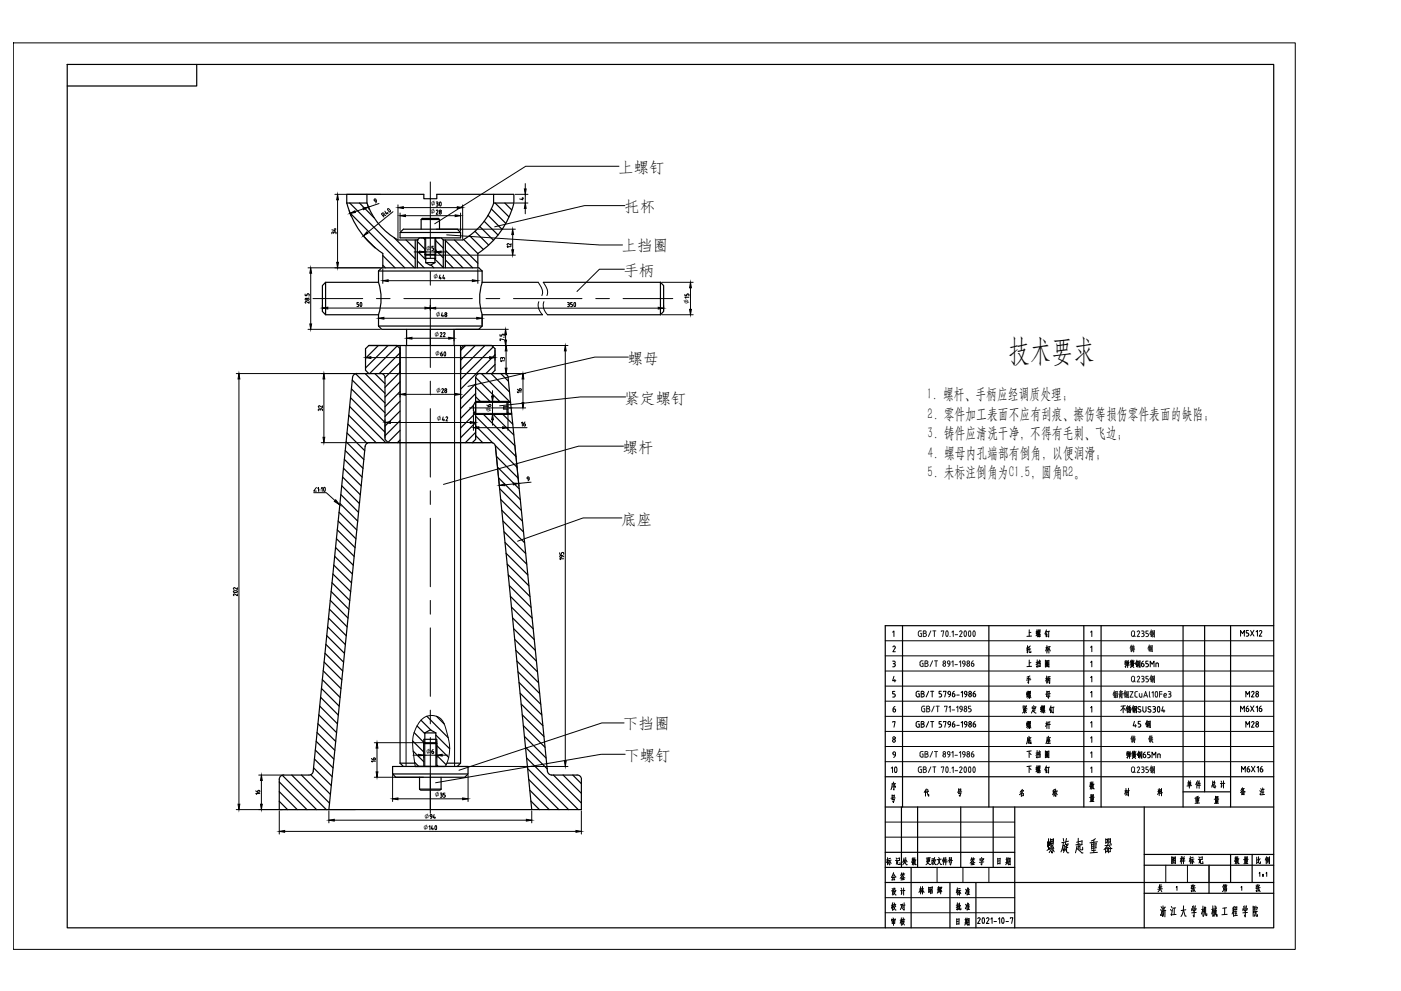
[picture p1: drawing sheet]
<svg xmlns="http://www.w3.org/2000/svg" width="594mm" height="420mm" viewBox="0 0 594 420" stroke-linecap="round" stroke-linejoin="round" font-family="sans-serif">
<defs><g id="words">
<text font-size="13.1" x="427.6" y="153.1">技术要求</text>
<text font-size="8.4" x="374.6" y="329.8">10</text>
<g font-size="7.1">
<text x="433.9" y="316.8">底 座</text>
<text x="390.5" y="339">代 号</text>
<text x="517.2" y="379.6">第 张</text>
<text x="376.8" y="393.7">审 核</text>
</g>
<g font-size="6.6">
<text x="262.1" y="73.3">上螺钉</text>
<text x="264.7" y="90">托杯</text>
<text x="263.6" y="106.6">上挡圈</text>
<text x="264.3" y="116.9">手柄</text>
<text x="266.1" y="154.2">螺母</text>
<text x="264.8" y="171.1">紧定螺钉</text>
<text x="393" y="169.3">1. 螺杆、手柄应经调质处理；</text>
<text x="393.3" y="177.5">2. 零件加工表面不应有刮痕、擦伤等损伤零件表面的缺陷；</text>
<text x="393.3" y="185.8">3. 铸件应清洗干净，不得有毛刺、飞边；</text>
<text x="264" y="192">螺杆</text>
<text x="393.4" y="194">4. 螺母内孔端部有倒角，以便润滑；</text>
<text x="393.3" y="202.3">5. 未标注倒角为C1.5，圆角R2。</text>
<text x="263.3" y="222.5">底座</text>
<text x="433.9" y="278">托 杯</text>
<text x="433.9" y="291">手 柄</text>
<text x="433.9" y="297.4">螺 母</text>
<text x="264.2" y="309.3">下挡圈</text>
<text x="433.9" y="310.1">螺 杆</text>
<text x="264.6" y="322.6">下螺钉</text>
<text x="502" y="335.5">单 件</text>
<text x="512.6" y="335.5">总 计</text>
<text x="431.1" y="339">名 称</text>
<text x="475.5" y="338.7">材 料</text>
<text x="505.5" y="341.8">重 量</text>
<text x="524.9" y="338.3">备 注</text>
<text x="374.6" y="367.9">标 记</text>
<text x="381.7" y="367.9">处 数</text>
<text x="391.6" y="367.9">更改文件号</text>
<text x="410.3" y="367.9">签 字</text>
<text x="421.9" y="367.9">日 期</text>
<text x="522.1" y="367.6">数 量</text>
<text x="531.6" y="367.6">比 例</text>
<text x="376.8" y="374.3">会 签</text>
<text x="388.4" y="380.3">林 昭 辉</text>
<text x="404.3" y="380.6">标 准</text>
<text x="489.7" y="379.2">共 张</text>
<text x="376.8" y="387">校 对</text>
<text x="404.3" y="387">批 准</text>
</g>
<g font-size="6.2" fill="#222">
<text x="478" y="277.6">铸 钢</text>
<text x="478.4" y="316.1">铸 铁</text>
</g>
<text font-size="6.2" x="376.8" y="380.6">设 计</text>
<g font-size="5.7">
<text x="524.9" y="270.9">M5×12</text>
<text x="527" y="296.7">M28</text>
<text x="377.5" y="303">6</text>
<text x="524.9" y="303">M6×16</text>
<text x="376.1" y="322.4">9</text>
<text x="525.3" y="328.4">M6×16</text>
</g>
<g font-size="5.3">
<text x="527" y="309.4">M28</text>
<text x="380.6" y="341.5" transform="rotate(-90 380.6 341.5)">序 号</text>
<text x="465" y="341.1" transform="rotate(-90 465 341.1)">数量</text>
</g>
<g font-size="3.5">
<text x="182.6" y="87.5">∅</text>
<text x="182.6" y="90.9">∅</text>
<text x="180.8" y="106.2">∅</text>
<text x="183.8" y="118.4">∅</text>
<text x="292.2" y="128.7" transform="rotate(-90 292.2 128.7)">∅</text>
<text x="184.8" y="134.4">∅</text>
<text x="184.3" y="142.8">∅</text>
<text x="184.5" y="151">∅</text>
<text x="184.9" y="166.6">∅</text>
<text x="185.2" y="178.6">∅</text>
<text x="208.3" y="174.7" transform="rotate(-90 208.3 174.7)">∅</text>
<text x="180.7" y="319.6">∅</text>
<text x="184.3" y="338.1">∅</text>
<text x="180" y="347.1">∅</text>
<text x="179.5" y="351.9">∅</text>
</g>
</g></defs>
<g fill="#fff" stroke="#fff" stroke-width=".42">
<path d="M201.7 170.2v.4h-.3z"/>
<path d="M215 170.2l.4 .4h-.4z"/>
<path d="M201.4 175.3h.3v.4z"/>
<path d="M215 174.1h.4v1.2z"/>
<path d="M201.7 170.2l13.3 .4v-.4zM201.7 170.2l13.3 .4h-13.3z"/>
<path d="M215 170.6l.4 1.2v-1.2zM215 170.6l.4 1.2h-.4z"/>
<path d="M201.7 170.6l13.3 1.2v-1.2zM201.7 170.6l13.3 1.2h-13.3z"/>
<path d="M201.4 170.6l.3 1.2v-1.2zM201.4 170.6l.3 1.2h-.9z"/>
<path d="M215 171.8l.4 .7v-.7zM215 171.8l.4 .7h-.4z"/>
<path d="M201.7 171.8l13.3 .7v-.7zM201.7 171.8l13.3 .7h-13.3z"/>
<path d="M201.7 172.5l11.9 .4v-.4zM201.7 172.5l11.9 .4h-11.9z"/>
<path d="M200.8 171.8l.9 1.1v-1.1zM200.8 171.8l.9 1.1h-.9z"/>
<path d="M201.7 172.9l11.9 .5v-.5zM201.7 172.9l11.9 .5h-11.9z"/>
<path d="M200.8 172.9l.9 .5v-.5zM200.8 172.9l.9 .5h-.9z"/>
<path d="M215 173.4l.4 .7v-.7zM215 173.4l.4 .7h-.4z"/>
<path d="M201.7 173.4l13.3 .7v-.7zM201.7 173.4l13.3 .7h-13.3z"/>
<path d="M200.8 173.4l.9 .7v-.7zM200.8 173.4l.9 .7h-.9z"/>
<path d="M215 174.1v1.2h.4zM215 175.3h.4l-.4 .4z"/>
<path d="M201.7 174.1l13.3 1.2v-1.2zM201.7 174.1l13.3 1.2h-13.3z"/>
<path d="M200.8 174.1l.9 1.2v-1.2zM200.8 174.1l.9 1.2z"/>
<path d="M201.7 175.3l13.3 .4v-.4zM201.7 175.3l13.3 .4h-13.3z"/>
</g>
<g fill="none" stroke="#000" stroke-width=".51">
<path d="M28.5 27.3h511.6v366.1h-511.6zM83.4 27.3v9.2h-54.9M382.7 265.3v76.9M419.3 265.3v76.9M459.6 265.3v76.9M466.9 265.3v76.9M501.7 265.3v76.9M510.8 265.3v70.4M521.8 265.3v76.9M540.1 265.3h-164.7v128.1M375.4 329.3h164.7M501.7 335.7h20.1"/>
<path d="M375.4 342.2h164.7M382.2 342.2v25.6M389.1 342.2v25.6M407.4 342.2v25.6M421.1 342.2v25.6M430.3 342.2v51.2M485.2 342.2v51.2M375.4 367.8h54.9M375.4 361.4h54.9M375.4 374.2h164.7M386.3 367.8v25.6M402.8 374.2v19.2"/>
<path d="M413.8 374.2v19.2M485.2 362.3h54.9M485.2 366.8h54.9M485.2 378.7h54.9M512.7 374.2v4.5M521.8 362.3v11.9M531 362.3v11.9"/>
</g>
<g fill="none" stroke="#000" stroke-width=".42">
<path d="M5.6 18.2h543.6v384.3h-543.6zM375.4 278.1h164.7M375.4 271.7h164.7M375.4 297.3h164.7M375.4 290.9h164.7M375.4 284.5h164.7M375.4 316.5h164.7M375.4 310.1h164.7M375.4 303.7h164.7M375.4 322.9h164.7M375.4 348.5h54.9M375.4 354.9h54.9"/>
<path d="M397.4 367.8v6.4M408.3 367.8v6.4M419.3 367.8v6.4M494.3 366.8v7.4M503.5 366.8v7.4M512.7 366.8v7.4M375.4 387h54.9M375.4 380.6h54.9"/>
</g>
<g fill="none" stroke="#000" stroke-width=".42">
<path d="M378.5 268l.6-.5v2.4M378.6 274.3a.53 .53 0 0 1 .7-.3 .53 .53 0 0 1 .3 .7l-1 1.6h1.1M436.4 267v2.8M436.4 279.8v2.7M437.1 268.1l-.7 .1M437.4 269.7l-1.9 .1M439.4 267.7v1.1M439.7 267v2.3M439.8 279.8v3.1l-.3-.4M439.9 268.9l.1 .5M439.9 269.2l-.6 .4M439.9 267.8l-.5 .1"/>
<path d="M440 267.7v.8h-.6M440.2 267v1.3M440.4 269.3l-.5 .7M440.6 267.2v.8M440.7 269v1.1l-.3-.3M440.7 268.1l-.4 .5M440.7 268.5l-.5 .1M440.7 279.8v1.5M440.8 269.3l.4 .5M440.8 267.6l-.6 .1M440.9 268.7l.2 .5M441 268.3l-.8 .7"/>
<path d="M441 269l-.8 .1M441 267.1l-.8 .1M441 267v1l-.8 .1M443.3 279.9v2.9M443.5 267.8l-.4 .9M443.6 268.4v1.6l.4-.5M443.7 267.1l-.2 .7 .5-.1M444 268.3l-.7 .2M444 269l-.8 .1M444.7 267.7v2.4l-.4-.3M444.8 279.9v2.9M445.1 267.6l-1 .2"/>
<path d="M462.5 274.5l.5-.6v2.4M462.5 268l.5-.5v2.4M478.5 280l-.3 3M479.7 279.8l-.6 1.1M480.4 279.8l-.3 .9M482.1 279.9l-.6 1.5M378.5 280.3l.9 .1 .2 .4-.5 .6 .4 .2v.8l-.4 .3M378.5 295.5h.6M378.5 282.7h.6M378.8 281.4h.3M379.1 286.7l-.6 1.9h1.4M379.4 293.1h-.9v1.1l.9 .1 .2 .7"/>
<path d="M379.4 288.1v1M379.6 295l-.5 .5M388.5 293.8v1M389.4 294.1h.4v1.4l-.9-.1-.4-.6M389.8 293.1h-.9l-.4 .6M390.6 293.1l1.1 .2v.6l-.4 .2a.66 .66 0 0 1 .6 .7 .66 .66 0 0 1-.6 .7h-.7zM390.6 294.1h.7M393.8 293.1l-1.1 2.4M394.6 293.1h1.4M395.3 293.1v2.4M398.2 295.5h.6M398.8 294.1l.5 .6"/>
<path d="M399.1 293.1h-.9v1h.6M399.3 294.7v.3M399.3 294.9l-.5 .6M400.1 293.3v-.2h1.1l-.6 2.4M402.5 294.4h.5M402.5 294.4a.6 .6 0 0 1-.7-.5 .6 .6 0 0 1 .5-.7 .6 .6 0 0 1 .7 .4v1.1l-.7 .8M404.3 294.1h-.5l.1 1.1 .7 .2 .3-.7M404.4 294.1l.5 .6M404.7 293.1l-.8 1M405.7 294.7h1.1M407.6 293.6l.5-.5v2.4M408.9 293.6v.3"/>
<path d="M409 293.6l.5-.5 .5 .5M409 293.9l.5 .5M409.5 294.4h.5M410 293.6v.8M410 294.3l-.2 .7-.6 .5M412.7 294.9l.5 .6 .5-.6M413.2 294.1l.5 .6M413.2 294.1h-.6v.9M413.5 293.1l-.8 1M413.7 294.7v.3M433.8 299.3v1M434.2 299.1v1.3"/>
<path d="M434.6 299.7l.9 .9M435.3 299.3l-.8 1.2M437.1 280.9l-.7 .2M437.4 282.5l-1.9 .1M437.7 299.9l1.6-.3-.2 .6M437.7 299.6v.8M440.2 280.8l-.9 .1M440.2 281.2l-.9 .6M440.2 280.4l.3 .7M441 282l-.7 .1M441.1 281.3l-.9 .1M441.1 282.5l-.9 .2"/>
<path d="M441.1 281.2l-.1 1.3M441.2 280.2l-.2 .9M441.3 299.9v1.1M441.6 299.2v2.3M441.9 300l-.6 .1M441.9 299.9l-.1 .8M442.1 299.2v1.3M442.5 299.4v.8M442.8 299.8l-.6 .1M442.9 299.2v1l-.8 .1M443.3 282.7l1.5 .1M443.6 280.4l.2 .3"/>
<path d="M443.7 281.5l.2 .8h.5v-.3M443.7 281.6l.6-.1-.2 .6-.1-.2M444 280.3l-.2 .9-.5 .8M444.1 281.2l.6 .5M444.3 280.3l-.2 .5M444.5 280.8l-.9 .1M444.6 281.1l-1.2 .2M445.4 300l-.4 .8M445.7 299.3l-.3 .7 .5-.1M446.6 299.9v2.4l-.4-.4M447 299.8l-1 .2M462.5 293.7l.5-.6v2.4"/>
<path d="M462.5 287.2l.5-.5v2.4M462.5 280.9l.5-.6v2.4M476.3 300v2.2M476.4 299.3l-1.2 2M477.1 281.6l.4-.2-.2 1.5-.2-.3M477.1 280.8l-.1 .9M477.2 299.2l-1.9 .2M477.4 280.2v.7l-.3 .1M477.4 280.3h-.5M477.7 280.6l.1 1.1 .8-.2v-.9M477.8 280l.2 .6M478.1 299.2l-.6 1.4"/>
<path d="M478.4 281.1h-.5M478.4 299.7l-.5 .2M478.5 280.7h-.8M478.8 282l-1.1 .1M479 299.4v1.3M479 300l.6 .7M479.3 299.3l-.7 .3M479.5 299.9l-1.1 .2M479.6 281.5v1M479.6 281.7l1.1-.1-.1 .7-1 .1M479.7 280.3l.1 .4M479.9 280.7v.7"/>
<path d="M480 282.5l-.6 .6M480.1 281.4v.9M480.2 280.2l-.7 .1M480.2 282.5l.6 .5M480.4 280.6l-.1 .7M480.5 282h-.7M480.5 280.3l.1 .4M480.6 299.1l-.7 1.6M480.8 280.8l-1.4 .2M480.9 299.7l-.5 .2M481 299.6l.9-.2v2.8l-.3-.3M481 280.2l-.8 .1"/>
<path d="M481 299.5v2.7M481.1 281.3l-2 .2M482 281.1v1.6l.4-.6M482.4 281l-.7 .1M482.4 280.5l-.5 .1M482.4 281.6l-.8 .2M482.5 280.3v2.6M482.7 280.9l.6 1.3M483.2 280.8l-.5 1.5M483.4 280.2v2.8l-.3-.4M483.4 280.3l-.9 .1M483.7 299.7a.63 .63 0 0 0-.9-.1 .63 .63 0 0 0 0 1l.7 .4a.64 .64 0 0 1 0 1 .64 .64 0 0 1-1-.3"/>
<path d="M484.6 281.4a.59 .59 0 0 1 .4 .8 .59 .59 0 0 1-.9 .2l-.1-1h.6M484.6 299.6v1.7M484.9 280.3l-.8 1.1M485.9 282.7h.5M486 299.6v1.7a.66 .66 0 0 1-.7 .6 .66 .66 0 0 1-.7-.6M486.4 281.4l.6 .5M486.8 280.3h-.9v1.1h.5M486.9 281.9v.3M487 282.1l-.6 .6M487.7 282.7v-2.4l.8 1.4 .8-1.4v2.4M488 299.7a.63 .63 0 0 0-1-.1 .63 .63 0 0 0 .1 1l.7 .4a.64 .64 0 0 1 0 1 .64 .64 0 0 1-1-.3M488.9 299.6l1 .2v.6l-.4 .2"/>
<path d="M490.7 281.1h-.6v1.6M490.8 281.1l.5 .5-.1 1.1M491 299.7l.2-.1a1.31 1.31 0 0 1 0 2.3l-.4-.9zM493.2 299.6l-.6 1.8h1.4M378.5 314a.57 .57 0 0 0 .5 .7 .57 .57 0 0 0 .6-.7M378.5 306.2v-.2h1.1l-.5 2.3M378.6 313.9l.5-.5 .5 .5M388.5 306.6v1.1M389.4 307h.4v1.3l-.9-.1-.4-.6M389.8 305.9l-.9 .1-.4 .6M391.3 305.9h-.7v2.4h.7a.66 .66 0 0 0 .6-.7 .66 .66 0 0 0-.6-.6h-.7M391.3 305.9l.5 .5-.5 .5"/>
<path d="M393.8 305.9l-1.1 2.4M394.6 305.9h1.4M395.3 305.9v2.4M398.2 308.3h.6M398.8 307l.5 .5M399.1 305.9h-.9v1.1h.6M399.3 307.5v.3M399.3 307.8l-.5 .5M400.1 306.2v-.3h1.1l-.6 2.4M402 306.4l.5-.5 .5 .5M402 306.4l.2 .8h.8M403 306.4v.8"/>
<path d="M403.1 307.2l-.3 .7-.5 .4M404.3 307h-.5l.1 1 .7 .2 .3-.7M404.4 306.9l.5 .6M404.7 305.9l-.8 1.1M405.7 307.5h1.1M407.6 306.4l.5-.5v2.4M408.9 306.4v.3M409 306.4l.5-.5 .5 .5M410 306.4v.8h-.8l-.2-.5M410 307.2l-.2 .7-.6 .4M412.7 307.8l.5 .5 .5-.5M413.2 306.9l.5 .6"/>
<path d="M413.2 307h-.6v.8M413.5 305.9l-.8 1.1M413.7 307.5v.3M434.3 301.6l-.7 .7M434.5 300.2l-.5 .6M434.6 301.3v1.1l-.3-.4M434.7 300.8l-.8 .1M434.7 301.6l.6 .5M434.8 300.9l.4 .4M434.9 300.5l-.8 .8M435 301.2l-1.1 .2M436.4 318.4v2.8"/>
<path d="M436.6 319.3l.6 .6M437.9 301.3l1.4 1M438 300.9l-.6 1.4M438.4 300.4v1.4M439 301l-.6 .1M439.1 300.4l-1.3 .1M439.8 318.2v3.2l-.4-.5M440.1 319.2l-.8 .1M440.1 319.7l-.8 .6M440.2 318.9l.3 .6M440.7 318.3v1.5M441 319.8l-.8 .1"/>
<path d="M441.1 319.7l-.1 1.3M441.1 318.6l-.2 .9M441.8 301.1l.2 .5M441.9 301.3l-.7 .4M441.9 300.7l-.6 .1M442.4 301.5l-.6 .7M442.6 301.2v1.1l-.3-.4M442.6 300.3l-.4 .5M442.7 300.8h-.6M442.8 301.5l.3 .5M442.8 300.9l.2 .4M442.9 300.5l-.7 .8"/>
<path d="M442.9 301.2l-.8 .1M443.3 318.3v3M443.7 319.9l.1 .9h.6l-.1-.4M444 318.7l-.7 1.7M444.1 319.6l.6 .5M444.5 319.2l-1 .1M444.6 319.5l-1.2 .2M444.8 318.4l-.1 2.9M445.5 300.6v1.6l.4-.5M445.9 300.5l-.7 .2M446 301.1l-.9 .2M462.5 319.3l.5-.6v2.5"/>
<path d="M462.5 312.9l.5-.6v2.5M462.5 306.5l.5-.5v2.3M462.5 300.1l.5-.6v2.4M476.6 300.3l.6 .8M477.9 319.3l-.1 .9 .4-.2M478 300.4v1.5M478.2 318.8l-.5 .1M478.2 319.5h-.3M478.2 318.7l-.1 .8M478.3 320l-.2 1.5-.3-.4M478.3 300.3l-.5 .2M478.3 300.9l-.6 .1"/>
<path d="M478.4 301.5l-.4 .5M478.5 319.2l.1 1M478.5 319.3l.8-.1v.9l-.7 .1M478.6 318.6l.1 .5M478.8 300.9l-.6 1.3M478.8 300l-.4 .7M478.9 319.3v2.2M479.1 319.6l-.4 .1M479.2 300.7l-.2 .6 .4-.2-.2 1.1-.2-.4M479.2 318.5l-.2 .7M479.2 300.8l-.6 .1M480.5 318.9l.1 .3"/>
<path d="M480.5 300.3v1.7l.4-.7M480.5 318.4l-.6 1.1M480.7 319.3v.7M480.8 300.3l-.7 .1M480.9 320v.8M480.9 300.9l-.9 .1M480.9 318.7l-.7 .2M481 305.8l-.5 1.9h1.4M481.1 319.1l-.1 .8M481.1 300.1l.7 1.3M481.2 318.4l-.3 .8M481.3 318.9l.1 .3"/>
<path d="M481.4 307.2v1M481.6 319.3l-1.4 .2M481.7 300.1l-.6 1.5M481.7 318.7l-.7 .2M481.9 319.8l-2 .3M482.8 319.6v1.6l.4-.6M482.9 318.4l-.7 1.6M483.1 319.5l-.7 .2M483.2 319l-.5 .1M483.3 318.8v2.7M483.4 319.4l.7 1.3M483.6 305.8h-.9v1.1l.8 .1 .2 .4-.2 .8h-.8"/>
<path d="M484 319.3l-.6 1.5M484.2 318.7v2.8l-.3-.3M484.2 318.8l-.9 .2M484.8 319.9h.5a.6 .6 0 0 1 .5 .8 .6 .6 0 0 1-.9 .3zM485.6 318.9l-.8 1M486.3 306.6v1.6l.4-.6M486.4 305.4l-.7 1.6M486.6 306.5l-.6 .1M486.7 306l-.5 .1M486.7 307.1l-.8 .2M486.8 305.8v2.7M487 306.4l.6 1.3"/>
<path d="M487.5 306.3l-.5 1.5M487.6 318.9h-1v1l.9 .1 .2 .5M487.7 305.7v2.8l-.3-.3M487.7 305.8l-.9 .2M488.9 302h.5M489.1 300.6h.3M489.5 300.6l.5 .6-.1 .5-.4 .2M491.5 319.7h-.6v1.6M491.5 319.6l.5 .5v1.2M493.5 300.9v1.1M436.4 324.9v2.6M436.6 325.7l.6 .6"/>
<path d="M437.3 324.8l-1.8 .2M439.4 325.3v1.1M439.6 324.7v2.3M439.9 326.6l.1 .4M439.9 326.8l-.6 .4M439.9 325.3v.9h-.5M439.9 325.5l-.5 .1M440.2 324.7v1.3M440.4 326.9l-.6 .8M440.6 324.9v.8M440.6 326.7v1.1l-.2-.4M440.6 325.8l-.4 .4"/>
<path d="M440.7 326.2l-.5 .1M440.8 326.9l.4 .6M440.8 326.4l.2 .4M440.8 325.3h-.6M440.9 320.4l-.6 .1M440.9 326l-.8 .7 .9-.1M441 324.8l-.8 .1M441 325.6l-.8 .2M441 324.7l-.1 .9M441.1 321l-.9 .1M443.3 321.1l1.4 .1M443.5 325.4l-.5 .9"/>
<path d="M443.6 326.1v1.6l.4-.5M443.7 320l.5-.1-.1 .6-.1-.2M443.7 324.7l-.2 .7 .4-.1M443.9 326l-.7 .2M444 326.6l-.8 .2M444.6 325.3v2.5l-.3-.4M445 325.3l-.9 .1M462.5 325.7l.5-.5v2.3M479.6 320.6h-1.2M480.4 320.1v1M480.8 321l-.7 .6M481 321l.6 .6"/>
<path d="M481.3 320.5l-.8 .1M481.4 320.1l-1 .1M481.4 320.1v.7l-1 .1M483.2 320.2l-.9 .2M486.6 321.3h.6M487.7 320.5v.2M487.7 320.7l-.5 .5M488.5 321.3v-2.4l.8 1.3 .8-1.3v2.4M444.2 356.8v2.3M444.6 355.6v4.5M444.9 359.3l.2 .9M445.1 359.8l-1.1 .8"/>
<path d="M445.1 357.1l-.9 .2M445.1 358.5l-.9 .1M445.1 356.9l-.1 1.6M445.4 355.6v2.5M446.1 355.9v1.7M446.2 359.5v2.2l-.5-.7M446.2 357.8l-.6 .9M446.3 358.6l-.9 .1M446.5 356.7l-1 .1M446.5 358.9l.3 .9M446.6 358.1l-1.1 1.5M446.7 359.5l-1.4 .2"/>
<path d="M446.7 355.8l-1.3 .2M446.8 357.5l-1.4 .2M446.8 355.6l-.2 1.9M450.9 355.5l.1 1.1M450.9 357.2l-1 4M451.4 358.3l-.5 2.4-.2-.5M451.4 358.4l-.6 .1M451.5 359.8l1.1 1.8h.6M451.6 357.1l-1.4 .2M451.8 358.8l-.9 2.6M452.2 355.5l-.4 2.3M452.3 358v2.9"/>
<path d="M452.8 359.3l-.5 .1M452.9 357.8l-1.2 .3M452.9 357.8l-.3 .8M453.1 356.6l-1.2 .3M456.5 359.6l2.3 2h.4M456.7 358.7l-.7 2.9M457.2 355.4v2.5M457.2 358.1v2M457.8 356.8l-1.3 .3M457.8 357.8l-1.6 .4M457.8 358.9l-.6 .1M457.9 357.8l.2 2.5h1v-1.1"/>
<path d="M458.8 356.5l-.9 .3M458.9 356.4l-.2 1.7M458.9 358.1l-1 .1M462.8 357.7l.1 2.4M463.8 356.1v5.3M464.4 358.7l-1.3 .1M464.5 355.6l-1.7 .9M464.7 357.8l-1.8 .2M464.8 357.4l-.1 2M464.9 359.5l-2 .2M465.3 356.9l-3.1 .4M468.8 359.6v2"/>
<path d="M468.9 355.6v2.1M469.5 359.6l-.7 .1M469.6 359.4l-.1 1.6M469.6 355.8l-.7 .2M469.7 357.1l-.8 .1M469.7 355.7l-.1 1.4M469.9 357.5l-.2 .9-1.6 1.8M470 359.8l.8-.1v1.4M470 359.3v2.3M470.2 358.4l1 1.4 .3-.1M470.2 355.5v2.1M470.8 357.2l.4 .7"/>
<path d="M470.8 355.7l-.6 .1M470.9 355.6v1.3l-.7 .2M471.3 358.2l-2.7 .3M445.8 360l-.9 1.5M446.5 360l.5 1.2M464.7 360.4l-1.8 .3M465.3 361.4l-3 .2M469.6 361l-.8 .2M470.9 361.1l-.9 .1M496.9 365.9l1.5 .1M496.9 363.2v3M497.5 364.3l.9 .7"/>
<path d="M497.5 365.4l.3 .3M497.6 365l.2 .2M497.7 363.7l-.6 .8M498 364h-.5M498.1 363.8l-1.1 1.4M498.4 363.3v2.8M498.4 363.4l-1.5 .1M500.9 363.1v3.1M500.9 364.1l-.4 1.3M500.9 364.3l.4 .5M501.3 364l-.8 .1M501.4 363.3l.3 .5"/>
<path d="M501.8 364v2.2M502.2 363.1l-.3 .9M502.2 364.5l-.7 .1M502.3 364h-.9M502.5 365l-1.3 .1M504.8 363.1v3.1M505 364.7l-.2-.5-.5 1.1M505 364l-.7 .1M505.3 365.8l.4 .4M505.4 364.8l-.5 .9M505.7 364.3v1.9M505.9 364.8l.4 .8"/>
<path d="M506 363.4l-.7 .2M506.3 364.2l-1.2 .2M508.4 363.3l.2 .4M508.6 364.3l-.5 .1M508.6 364.2v1.4M508.9 365.2l-.5 .7M509 364.3v1.6l1.1 .2-.1-.8M509.8 363.4l-.8 .1M509.8 363.3v1.1h-.8M533.9 370.2l.3-.4v1.8M535.5 370.8h.1M535.5 371.3h.1"/>
<path d="M535.5 371.4h.1M535.6 370.8h.1M535.6 371.3h.1M536.8 370.2l.3-.4v1.8M405.7 389.5v2.5M406.5 390.6l-.8 .1M406.6 391.6l-.9 .2M406.7 389.7l-1 .1M406.7 389.5l-.1 2.4M409.5 389.3v1.9M409.5 391.5l-.4 .7M409.8 391.4l.2 .5"/>
<path d="M409.9 390.2l-.4 .1M409.9 390.7l-.4 .1M410.1 389.2l-.1 2M410.3 389.7l-1.1 .2M410.3 391.1l-1.2 .2M410.5 389.6l.4-.2v2.9l-.3-.2M410.5 389.5v1.5M410.9 390.9l-.4 .1-.3 1.3M410.9 390.2l-.4 .1M414.6 389.5a.53 .53 0 0 1 .7-.4 .53 .53 0 0 1 .3 .8l-1.1 1.6h1.1M416.7 389.2l.1-.1a1.32 1.32 0 0 1 0 2.3l-.4-.9zM418.3 389.5a.53 .53 0 0 1 .8-.4 .53 .53 0 0 1 .2 .8l-1 1.6h1.1"/>
<path d="M420.2 389.7l.5-.6v2.4M421.5 390.7h1M423.3 389.7l.6-.6v2.4M425 389.2l.1-.1a1.28 1.28 0 0 1 .7 1.2 1.28 1.28 0 0 1-.7 1.1l-.4-.9zM426.6 390.7h1M428.4 389.4v-.3h1.1l-.5 2.4M492.1 385.6l.3 .5M492.4 384.4l.3 .6M492.7 386l-.4 2.2-.2-.4M493.2 384.1l-.2 4.4-.3-.5M493.4 386.1l-.8 .5M493.5 385.3l-.8 .1"/>
<path d="M493.6 384.6l-.5 3.9M494 386.1v2.6M494.2 384.6l-.6 .5M494.3 386l-.8 .1M496.3 385.6l.5 .6M496.5 387.6l.2 .4M496.7 384.3l.3 .6M497.2 385.6l-.5 2.5M497.9 385v2.7M498.5 384.9l-1.2 .2M498.7 387.7l-1.7 .1M501.8 385.9l.8 2.5h.4"/>
<path d="M501.9 384.1a7 7 0 0 1-1.1 4.5M502.8 385.7l-1.9 .4M505.4 385.1l-.1 1M505.6 384.2l.3 1M506.2 384l.1 1M506.3 386.5v2.2l-.4-.7M506.6 386l-.8 .1M506.7 385.8l-.4 .8M506.9 384l-.3 1.4M507.1 385.4l-1.7 .1M507.2 385.2l-.2 .7M507.3 386.9l-2 .1"/>
<path d="M510.1 385.6l-.6 1.9M510.1 385.9l.4 .7M510.1 384.1v4.4M510.6 385.4l-1.1 .2M510.8 384.5v2l-.5 2M511.2 384.6l.2 3.6h.3v-.8M511.2 384.8l-.4 .1M514.3 384.1v4.4M514.3 385.6l-.5 1.9M514.3 385.8l.3 .5M514.6 385.4l-.8 .2M514.8 385.9l-.4 2.6"/>
<path d="M515.1 385.8v2.7M515.2 384l.9 4.5v-.8M515.3 386.6l-.8 .1M515.5 384.3l.2 .5M515.8 385.8l-.5 1.9M515.8 385.2l-1 .2M519.3 385v2.7M520.1 384.9l-1.6 .2M520.4 387.7l-2.3 .1M523.1 385.8l-.7 1.7M523.1 386.1l.4 .5M523.1 384.8v3.7"/>
<path d="M523.4 384.3l-.7 .8M523.5 385.6l-1 .2M523.7 384.4v1.5M524.1 386.4v1.8M524.4 384.6l-.7 .1M524.4 387.2h-.7M524.5 384.4l-.1 1.2-.7 .1M524.5 386.3l-.8 .1M524.7 388.1l-1.4 .2M527.1 385.1l-.1 1M527.4 384.2l.2 1M527.9 384l.1 1"/>
<path d="M528 386.5v2.2l-.3-.7M528.3 386l-.8 .1M528.5 385.8l-.5 .8M528.6 384l-.3 1.4M528.8 385.4l-1.7 .1M528.9 385.2l-.2 .7M529 386.9l-2 .1M531.4 384.1v4.4M531.8 384.4l-.1 2.6-.1-.5M531.8 384.5l-.4 .1M532.1 384.6l-.1 1M532.5 386.6l-.7 1.9"/>
<path d="M532.5 384.1l.2 .6M532.6 386.5l.2 2h.4v-.8M532.9 385.7l-.7 .1M533.1 384.8l-1 .2M533.2 384.7l-.2 .6M533.2 386.4l-1.2 .1"/>
<circle cx="411.3" cy="294.8" r=".62"/>
<circle cx="411.3" cy="293.6" r=".53"/>
<circle cx="379.1" cy="312.9" r=".53"/>
<circle cx="411.3" cy="307.6" r=".62"/>
<circle cx="411.3" cy="306.4" r=".53"/>
</g>
<g fill="none" stroke="#222" stroke-width=".42">
<path d="M389.4 268.2v1M389.4 269.2l.7 .6M390.3 268.5h.4v1.4h-.6M390.7 267.5h-.9l-.4 .6M391.5 268.5h.7M392.2 268.5a.66 .66 0 0 1 .7 .7 .66 .66 0 0 1-.7 .6M392.2 268.5l.5-.2v-.6l-1.2-.2v2.4h.7M394.7 267.5l-1 2.4M395.5 267.5h1.3M396.2 267.5v2.4M399.1 267.7v-.2h1.1l-.5 2.4M401.3 267.6l-.3 .8 .3 1.3"/>
<path d="M401.3 267.6l.1-.1a1.31 1.31 0 0 1 0 2.3l-.1-.1M402.9 269.8v.1M403.7 268l.5-.5v2.4M405 269.1h1.1M407.4 267.5l-.5 .4M407.4 267.5l.5 .2v.6M407.9 268.3l-1 1.6h1M409 267.6l-.2 .8 .2 1.3M409.1 267.6l.1-.1a1.31 1.31 0 0 1 0 2.3l-.1-.1M410.9 267.6l.1-.1a1.31 1.31 0 0 1 0 2.3l-.4-.9zM412.8 267.6l.1-.1a1.31 1.31 0 0 1 0 2.3l-.4-.9zM479.8 268.2v1a.66 .66 0 0 0 .7 .7 .66 .66 0 0 0 .6-.7"/>
<path d="M479.8 268.1a.66 .66 0 0 1 .7-.6 .66 .66 0 0 1 .6 .6M480.7 269.4l.7 .5M481.1 268.2v1.1M482.7 267.5l.5 .6-1 1.8h1M482.7 267.5l-.5 .4M484.1 267.5h.5M484.3 268.6a.67 .67 0 0 1 .8 .5 .67 .67 0 0 1-.5 .8h-.5M484.6 267.5l.5 .5-.5 .5M485.9 269.9h.5M486.4 268.6l.6 .5-.1 .5-.5 .3M486.8 267.5h-.9v1.1h.5M488.1 268.3v1.6l.4-.6"/>
<path d="M488.2 267.1l-.6 1.5M488.5 268.2l-.7 .1M488.5 267.7l-.5 .1M488.5 268.8l-.8 .2M488.6 267.5v2.6M488.8 268.1l.6 1.3M489.3 268l-.5 1.5M489.5 267.3v2.8l-.3-.3M489.5 267.5l-.9 .1M390.8 280.2h.6M390.8 280.2l-.7 .7 .1 1.2 .6 .4M391 281.2h.4v1.4h-.6"/>
<path d="M392.1 299.4h-.9l-.4 .7M392.2 281.2h.7M392.9 280.2h-.7v2.4h.7M392.9 280.2l.6 .5-.6 .5a.66 .66 0 0 1 .7 .7 .66 .66 0 0 1-.7 .6M393 299.4l1.1 .3v.5l-.4 .3a.66 .66 0 0 1 .6 .6 .66 .66 0 0 1-.6 .7h-.7zM395.4 280.2l-1 2.4M396.1 299.4l-1 2.4M396.3 280.2h1.3M396.9 299.4h1.4M396.9 280.2v2.4M397.6 299.4v2.4M399.9 282a.58 .58 0 0 1 .5-.8 .58 .58 0 0 1 .5 .8"/>
<path d="M399.9 282l.5 .5 .6-.5M400.5 299.7v-.3h1.1l-.5 2.4M401.7 280.7v.3M401.8 280.7l.5-.5 .5 .5M401.8 281l.5 .5M402.3 281.5h.5M402.4 299.9l.5-.5v2.4M402.8 280.7v.7M402.8 281.4l-.2 .7-.6 .5M403.6 280.7l.5-.5v2.4M404.9 281.8h1.1M405.6 299.9l.6-.5v2.4"/>
<path d="M406.8 280.7l.5-.5v2.4M408.1 281l.3-.8h.5l.3 1.2M408.1 281l.6 .5M408.7 281.5h.5M409.3 281.4l-.3 .7-.6 .5M410 282a.58 .58 0 0 1 .5-.8 .58 .58 0 0 1 .6 .8M410.1 282l.5 .5 .5-.5M411.6 299.4h-.9v1.1h.8l.3 .5-.3 .7-.8 .1M411.9 282l.5 .5 .6-.5M412.7 280.2l-.8 1M412.9 281.8v.2M413 281.8l-.3-.5-.8-.1v.8"/>
<path d="M472.5 294.1v1.6l.3-.5M472.5 292.9l-.6 1.5M472.8 294.1l-.6 .1M472.8 293.6h-.5M472.8 294.7l-.7 .1M473 294.6v1.2M473.1 293.2v1.1M473.8 293.2l-.7 .1M473.8 293.1l-.1 1-.6 .1M473.8 294.5v1v-.9M473.8 294.7h-.8M473.9 295.5l-.9 .1"/>
<path d="M474.8 294.3v1.7M475.2 292.7v1.4M475.5 295.2l-.7 .1M475.5 294.8l-.7 .1M475.8 294.3v1.7l-.3-.4M475.8 294.4l-1 .1M475.8 293.6l-1 .2M476 293.2l-1.4 .1M476.2 294.1l-1.8 .2M477 294.1v1.5M477.1 292.7l-.6 1.6M477.3 294l-.5 .1"/>
<path d="M477.4 294.5l-.8 .2M477.4 293.4l-.5 .2M477.4 295.2l-.4 .4M477.6 293.3v2.5M477.8 294.4v.7l.4-.1M478.2 294.3l-.1 .7M478.2 294.4l-.4 .1M478.3 293.8l-.6 .1M478.4 293.2v2.6l-.3-.3M478.4 293.3l-.8 .1M479.1 293.2h1.4l-1.4 2.4h1.4M480.7 288.6l.7 .5"/>
<path d="M481.1 287.4v1.1M481.1 287.4a.66 .66 0 0 0-.6-.7 .66 .66 0 0 0-.7 .7v1.1a.68 .68 0 0 0 .7 .6 .68 .68 0 0 0 .6-.6M481.3 295l.6 .6M481.3 293.8v1.2M481.9 295.6h.4M481.9 293.2h.4M481.9 293.2l-.6 .6M482.7 286.7l.5 .6-1 1.8h1M482.7 286.7l-.5 .4M483.1 294l.1 1.3 .4 .3h.6v-1.6M484.1 286.7h.5M484.3 287.8a.67 .67 0 0 1 .8 .5 .67 .67 0 0 1-.5 .8h-.5"/>
<path d="M484.6 286.7l.5 .5-.5 .6M485 295.6l.8-2.4 .8 2.4M485.2 295h1.2M485.9 289.1h.5M486.4 287.8l.6 .5-.1 .5-.5 .3M486.8 286.7h-.9v1.1h.5M487.4 293.2v2.1l.3 .3M488.1 287.5v1.6l.4-.6M488.2 286.3l-.6 1.5M488.5 293.7l.5-.5v2.4M488.5 287.4l-.7 .1M488.5 286.9l-.5 .1"/>
<path d="M488.5 288l-.8 .2M488.6 286.7v2.6M488.8 287.3l.6 1.3M489.3 287.2l-.5 1.5M489.5 286.6v2.8l-.3-.4M489.5 286.7l-.9 .1M490.1 293.3l.1-.1a1.35 1.35 0 0 1 0 2.4l-.4-1zM491.7 294.3h1M492.7 293.2h-1v2.4M493.5 294.8h1.1v-.6l-.8-.2-.3 1.2M493.6 295.2l.2 .3 .8 .1M495.4 295.6h.5"/>
<path d="M495.4 293.2h.5M495.7 294.3h.2M496 293.2l.5 .5-.5 .5 .4 .3 .1 .6-.5 .5M390.8 300.1v1M390.8 318.6h.6M390.8 318.6l-.7 .7 .1 1.3 .6 .4M391 319.7h.4v1.3h-.6M391.7 300.5h.4v1.3l-.9-.1-.4-.6M392.2 319.7h.7M392.9 318.6h-.7v2.4h.7M392.9 318.6l.6 .5-.6 .6a.66 .66 0 0 1 .7 .6 .66 .66 0 0 1-.7 .7M393 300.5h.6"/>
<path d="M395.4 318.6l-1 2.4M396.3 318.6h1.3M396.9 318.6v2.4M401.7 319.2v.2M401.8 319.1l.5-.5 .5 .5M402.8 319.2v.8l-.8-.1-.2-.5M402.8 319.9l-.2 .7-.6 .4M403.6 319.2l.5-.6v2.4M403.7 301h1.1M406.8 319.2l.5-.6v2.4M408 300.8l-.5-.1a.59 .59 0 0 1-.6-.5 .59 .59 0 0 1 .4-.7 .59 .59 0 0 1 .7 .4v1.1l-.7 .8M408.2 318.9l.5-.3 .4 .3 .1 1.1-1-.3z"/>
<path d="M409.3 319.9l-.3 .7-.6 .4M409.9 301v.3M409.9 301a.54 .54 0 0 0-.8-.3 .54 .54 0 0 0 0 .9 .54 .54 0 0 0 .8-.4M412.7 318.6l-.8 1.1M389.4 325.8v1.1M389.4 326.8l.7 .7M390.3 326.2h.4v1.3h-.6M390.7 325.1l-.9 .1-.4 .6M391.5 326.2h.7M392.2 326.2a.66 .66 0 0 1 .7 .6 .66 .66 0 0 1-.7 .7M392.2 326.2l.5-.3v-.5l-1.2-.3v2.4h.7M394.7 325.1l-1 2.4"/>
<path d="M395.5 325.1h1.3M396.2 325.1v2.4M399.1 325.4v-.3h1.1l-.5 2.4M401.3 325.2l-.3 .9 .3 1.3M401.3 325.3l.1-.1a1.31 1.31 0 0 1 0 2.3l-.1-.1M402.9 327.4v.1M403.7 325.7l.5-.6v2.4M404.9 320.2h1.1M405 326.7h1.1M407.4 325.1l-.5 .4M407.4 325.1l.5 .3v.5M407.9 325.9l-1 1.6h1"/>
<path d="M409 325.2l-.2 .9 .2 1.3M409.1 325.3l.1-.1a1.31 1.31 0 0 1 0 2.3l-.1-.1M410.9 325.2h.1a1.31 1.31 0 0 1 0 2.3l-.4-1zM411.9 320.5l.5 .5 .6-.5M412.8 325.2h.1a1.31 1.31 0 0 1 0 2.3l-.4-1zM412.9 320.2v.3M413 320.2l-.3-.5h-.8v.8M480.7 327l.7 .5M481.1 325.8v1.1M481.1 325.8a.66 .66 0 0 0-.6-.7 .66 .66 0 0 0-.7 .7v1.1a.68 .68 0 0 0 .7 .6 .68 .68 0 0 0 .6-.6M482.2 325.6a.53 .53 0 0 1 .7-.4 .53 .53 0 0 1 .3 .7l-1 1.6h1M484.1 325.2l.9 .2v.5l-.4 .3"/>
<path d="M484.3 326.2h.3M484.6 326.2l.5 .6M485.1 326.8l-.3 .7h-.7M485.9 327.5h.5M486.4 326.2l.6 .6M486.8 325.2h-.9v1h.5M487 326.8l-.1 .5-.5 .2M488.1 325.9v1.6l.4-.6M488.2 324.7l-.6 1.6M488.5 325.9l-.7 .1M488.5 325.3l-.5 .1M488.5 326.4l-.8 .3"/>
<path d="M488.6 325.1v2.7M488.8 325.7l.6 1.3M489.3 325.6l-.5 1.5M489.5 325v2.8l-.3-.3M489.5 325.1l-.9 .2"/>
<circle cx="400.4" cy="280.7" r=".53"/>
<circle cx="409.4" cy="299.9" r=".53"/>
<circle cx="410.6" cy="280.7" r=".53"/>
<circle cx="400.4" cy="319.1" r=".53"/>
<circle cx="410.6" cy="319.1" r=".53"/>
<circle cx="400.4" cy="320.3" r=".62"/>
<circle cx="410.5" cy="320.3" r=".62"/>
</g>
<g fill="none" stroke="#000" stroke-width=".51">
<path d="M147 86.1v-3.7h8.6v3.7M147 86.1h8.6M147.1 86.1a36.6 36.6 0 0 0 15.3 21.4M155.6 82.4h24.1v1.9h5.5v-1.9h24.1M155.6 86.1a28.4 28.4 0 0 0 13.2 15.7l8.2-.1M169.6 98.6l1.4-1.4h22.9l1.4 1.4v2.3h-25.7zM169.6 98.6h25.7M178.6 97.2v-4.1l.4-.5h6.9l.5 .5v4.1M178.6 93.1h7.8M209.3 82.4h8.6v3.7h-8.6zM209.4 86.1a28.4 28.4 0 0 1-13.2 15.7l-8.2-.1M217.9 86.1a36.6 36.6 0 0 1-15.3 21.4v6.1"/>
<path d="M138.1 119.7v13.7M160.5 119.7h-22.4l-1.4 1.4v11l1.4 1.3h22.4M160.5 114.9v4.8M160.5 114.9l1.4-1.3h41.1l1.4 1.3M160.5 114.9h43.9M160.5 119.7a21.9 21.9 0 0 1 0 13.7M162.3 107.5v6.1M176.1 101.7v11.9M177 101.7v11.9M177.9 100.9l-.9 .8M180.2 107.8h4.6l-.4 .4M180.2 100.9v6.9"/>
<path d="M180.2 109.5h4.6M180.2 107.8l.3 .4M180.5 111.4l2 1.1 1.9-1.1M180.5 108.2h3.9M180.5 111.4h3.9M180.5 108.2v3.2M184.4 108.2v3.2M184.8 100.9v6.9M187 100.9l1 .8M188 101.7v11.9M188.9 101.7v11.9M204.4 114.9v4.8"/>
<path d="M204.4 119.7h23.8M204.5 119.7a21.9 21.9 0 0 0 0 13.7M230.4 119.7h49.6M280 119.7l1.4 1.4v11l-1.4 1.3M280 119.7v13.7M160.5 138.2l1.4 1.4h41.1l1.4-1.4M160.5 133.4v4.8M160.5 138.2h43.9M172.4 139.6v6.9M192.5 139.6v6.9M204.4 133.4v4.8M204.4 133.4h25.7"/>
<path d="M232.2 133.4h47.8M151.3 158.4h5.1M151.3 158.3l-1.2 .5-.6 1.2M156.4 146.5l-1.4 1.3v9.2l1.4 1.4h5.5l.9 .5 .4 .8 .1 26.6 1.3 1.4h35.7l1.4-1.4v-26.1l.2-.9 .7-.7 .9-.3 10.6 .1 1.1 .8 .3 .8M156.4 146.5h11.9l1.3 1.3v10.6M156.4 146.5h52.1M169.6 146.5v177.1M195.3 146.5v177.1l-1.4 1.4M208.5 146.5h-11.8l-1.4 1.3v10.6M208.5 146.5l1.4 1.3v9.2l-1.4 1.4M149.5 160l-16.7 166.9-.3 .9-1 .7-11.3 .1M215 170.2v2.3"/>
<path d="M215.4 170.6l-.4-.4h-13.3l-.9 1.6v2.3l.9 1.6h13.3v-2.3M215.4 170.6v1.9h-1.8v.9h1.8v1.9h1.6M215.4 170.6h1.1M215.4 160l16.7 166.9 .3 .9 1.1 .7 11.2 .1M164.6 187.7h-8.4l-1.1 .7-.3 .9-15.3 154M200.3 187.7h8M208.3 187.6l1.2 .5 .6 1.2 15.4 154M175 314.1l4.7 4.8M175.2 318.4l4.5 4.6M175.6 310.6l4.1 4.2M176.8 307.8l3.3 3.2M178.5 305.4l4.3 4.2"/>
<path d="M179.7 315.3v9.7M179.7 313.5h5.5M180.1 310.7l2.4-1.3 2.3 1.3M180.1 314.9h4.7M180.1 310.7h4.7M180.1 314.9l-.4 .4M180.1 310.7v4.2M181 303.7l9 9.1M184.8 314.9l.4 .4h-5.5M184.8 311.6l5.9 5.9M184.8 310.7v4.2M185.1 303.7l3.3 3.3"/>
<path d="M185.2 316.1l5.1 5.1M185.2 315.3v9.7M120.3 328.6l-1.3 .5-.6 1.3v12.9h128.1v-12.9M166.5 328.1v-3.1h32v3.1l-1.4 1.4h-29.3l-1.3-1.4h32M169.6 323.6l1.4 1.4M169.6 323.6h6.3M175.8 323.1l1.8 1.9M177.9 334.6l.5 .4h8.2l.4-.4M177.9 329.5v5.1M177.9 334.6h9.1M182.5 325h-6.4h12.8M185.2 324.4l.6 .6"/>
<path d="M185.2 320.3l4 3.9M187 329.5v5.1M189.5 323.6h5.8M244.7 328.6l1.3 .5 .6 1.3"/>
</g>
<g fill="none" stroke="#000" stroke-width=".51">
<path d="M148.3 86.1l27.4 27.5M148.4 90.3l23.2 23.3M152.4 86.1l6.2 6.2M199.1 99.9l5.9 5.9M201.4 98.1l5.8 5.8M203.4 96l5.9 5.9M205.3 93.8l5.9 5.8M206.9 91.3l6 6M208.3 88.6l6.2 6.1M209.9 86.1l5.9 5.9M214.1 86.1l2.9 2.9M154.3 100.3l4.8 4.8"/>
<path d="M162.3 112.5l1.1 1.1M162.3 108.3l5.2 5.3M167.1 100.8l9 8.9M172.2 101.7l3.9 3.9M177 110.6l2.8 3M177 106.5l3.5 3.6M177 102.4l3.2 3.2M179.5 100.9l.7 .6M182.8 112.3l1.2 1.3M184.4 109.9l3.6 3.5M184.8 106.1l3.2 3.2M184.8 102l3.2 3.2"/>
<path d="M188.9 110.2l3.3 3.4M188.9 106.1l7.4 7.5M188.9 102l11.5 11.6M192.7 101.7l9.9 9.9M196.6 101.5l6 6M150.8 158.5l12.5 12.4M154.8 158.4l8.5 8.4M158.9 158.4l4.4 4.3M160.4 146.5l-5.4 5.4M164.5 146.5l-9.5 9.5M168.5 146.7l-11.8 11.7M169.6 149.6l-8.8 8.8"/>
<path d="M169.6 153.7l-6.3 6.4M169.6 157.8l-6.3 6.4M197.4 146.5l-2.1 2.1M201.5 146.5l-6.2 6.2M204.1 158.4l12.3 12.2M205.6 146.5l-10.3 10.3M208.3 158.4l7.7 7.8M209.1 147.1l-13.8 13.8M209.9 150.4l-14.6 14.6M209.9 154.5l-3.8 3.9M212.4 158.4l3.2 3.2M147.5 179.8l8.2 8.2"/>
<path d="M147.9 176.1l11.6 11.6M148.3 172.4l15.3 15.3M148.6 168.6l14.7 14.6M149 164.9l14.3 14.2M149.4 161.1l13.9 13.9M169.6 161.9l-6.3 6.4M169.6 166l-6.3 6.4M169.6 170.1l-6.3 6.4M169.6 174.3l-6.3 6.4M169.6 178.4l-6.3 6.4M200.8 171.9l-5.5 5.5M201.5 175.3l-6.2 6.2"/>
<path d="M201.7 162.7l-6.4 6.5M201.7 166.8l-6.4 6.5M201.7 179.2l-6.4 6.4M201.7 176.5l17.1 17.1M201.7 168.2l2 2M201.7 164.1l6.1 6.1M201.7 160l10.2 10.2M205 175.7l13.3 13.3M209.1 175.7l8.8 8.7M213.2 175.7l4.2 4.1M145.6 198.5l7.6 7.5M146 194.7l7.6 7.6"/>
<path d="M146.4 191l7.5 7.6M146.8 187.3l7.5 7.5M147.1 183.6l7.6 7.5M169.6 182.5l-5.1 5.1M169.6 186.6l-1.1 1.1M200.4 187.6l.1 .1M201.7 183.3l-4.4 4.4M201.7 184.7l3 3M201.7 180.6l7.2 7.2M210 188.9l9.3 9.2M210.5 193.5l9.2 9.2M211 198l9.1 9.2"/>
<path d="M143.8 217.2l7.5 7.5M144.2 213.5l7.5 7.5M144.5 209.7l7.5 7.5M144.9 206l7.5 7.5M145.3 202.2l7.5 7.6M211.4 202.6l9.2 9.2M211.9 207.2l9.2 9.2M212.3 211.8l9.2 9.2M212.8 216.3l9.2 9.2M141.5 239.6l7.6 7.5M141.9 235.9l7.6 7.5M142.3 232.1l7.5 7.6"/>
<path d="M142.7 228.4l7.5 7.5M143 224.6l7.6 7.6M143.4 220.9l7.5 7.5M213.2 220.9l9.2 9.2M213.7 225.4l9.2 9.3M214.2 230l9.2 9.2M214.6 234.6l9.2 9.2M215.1 239.2l9.2 9.1M139.7 258.2l7.5 7.6M140.1 254.5l7.5 7.6M140.4 250.8l7.5 7.5M140.8 247.1l7.5 7.5"/>
<path d="M141.2 243.3l7.5 7.5M215.5 243.7l9.2 9.2M216 248.3l9.2 9.2M216.4 252.8l9.3 9.3M216.9 257.4l9.2 9.2M137.8 277l7.5 7.5M138.2 273.2l7.5 7.5M138.5 269.5l7.6 7.5M138.9 265.7l7.5 7.6M139.3 262l7.5 7.6M217.4 262l9.1 9.2M217.8 266.5l9.2 9.2"/>
<path d="M218.3 271.1l9.2 9.2M218.7 275.7l9.2 9.2M135.6 299.4l7.5 7.5M135.9 295.6l7.5 7.6M136.3 291.9l7.5 7.5M136.7 288.1l7.5 7.6M137 284.4l7.6 7.5M137.4 280.7l7.6 7.5M219.2 280.3l9.2 9.1M219.6 284.8l9.2 9.2M220.1 289.4l9.2 9.2M220.6 293.9l9.2 9.2"/>
<path d="M221 298.5l9.2 9.2M133.7 318l7.5 7.6M134.1 314.3l7.5 7.5M134.4 310.6l7.6 7.5M134.8 306.8l7.5 7.5M135.2 303.1l7.5 7.5M221.5 303.1l9.1 9.2M221.9 307.7l9.2 9.1M222.4 312.2l9.2 9.2M222.8 316.8l9.2 9.2M118.4 339.7l3.5 3.6M118.4 335.6l7.6 7.7"/>
<path d="M118.4 331.5l11.7 11.8M119.7 328.7l14.6 14.6M123.7 328.6l14.7 14.7M127.8 328.6l11.9 11.9M131.8 328.4l8.3 8.4M132.9 325.5l7.6 7.6M133.3 321.8l7.6 7.5M223.3 321.3l21.9 22M223.7 325.9l17.4 17.4M224.2 330.5l12.8 12.8M224.7 335l8.2 8.3M225.1 339.6l3.6 3.7"/>
<path d="M234.7 328.6l11.8 11.9M238.8 328.6l7.7 7.8M242.9 328.6l3.6 3.6"/>
</g>
<g fill="none" stroke="#000" stroke-width=".42">
<path d="M182.5 77.1v32.2M182.5 115.1v5.8M228.2 119.7a5.7 5.7 0 0 1 1.6 5.6M230.4 119.7a5.5 5.5 0 0 1 1.5 5.6M132.7 126.6h21.1M159.6 126.6h5.8M171.3 126.6h29M182.5 126.7v29.1M206.1 126.6h5.8M217.7 126.6h29.1M228.5 127.9a5.3 5.3 0 0 0 1.6 5.5M230.6 127.9a5.1 5.1 0 0 0 1.6 5.5"/>
<path d="M252.6 126.6h5.8M264.2 126.6h21.1M182.5 161.6v5.8M182.5 173.2v29.1M199.1 172.9h18M182.5 208.1v5.8M182.5 219.7v29.1M182.5 254.6v5.8M182.5 266.2v29M182.5 301.1v5.8M182.5 312.7v32.2"/>
</g>
<!-- layer: 0 -->
<g fill="none" stroke="#000" stroke-width=".42">
<path d="M262.5 70.5h-39.6l-38.6 24.4M189.4 99.6l64.8 4.3h9.8M265 87.2h-17.2l-38 9M264.8 114.1h-10.6l-9.5 9.5M182.5 139.6v6.9h-12.9h25.7M172.2 146.5v178.5M192.8 146.5v178.5M266.5 151.4h-14.3l-53.8 12.4M215.4 175.3l-.4 .4M265.3 168.3h-19.2l-34.2 3.8M264.4 189.2h-19.1l-57.2 16.2M263.7 219.6h-16.5l-27.7 9.9"/>
<path d="M264.6 306.5h-9.4l-60.6 20.1M265.1 319.8h-10.2l-70.2 12.1M171 325h22.9M182.5 328.6v14.7"/>
</g>
<circle cx="177" cy="101.7" r=".25" fill="#000"/>
<g fill="none" stroke="#000" stroke-width=".42">
<path d="M180.2 107.8v1.7M180.5 100.9v7.3M184.4 100.9v7.3M184.8 107.8v1.7M201.4 170.6h14M201.4 175.3h14M215 175.7h2M215 170.2h1.5M179.7 313.5v1.8M180.1 314.9v10.1M184.8 314.9v10.1M185.2 313.5v1.8"/>
<path d="M176.1 325a33.2 33.2 0 0 1-.8-13.4 10.8 10.8 0 0 1 6-8 5.8 5.8 0 0 1 7.4 4.3 25.5 25.5 0 0 1 1.8 11.7l-.5 2.4-1.1 3"/>
</g>
<g fill="none" stroke="#000" stroke-width=".42">
<path d="M222.7 77.8v2.3M141.5 98.7v.2M141.5 98.7l-.6-.3-.2 .7M141.7 97.1h.8M141.9 98.4h.2M141.9 98.3l-.4 .4M142 82.4h19.3M142.1 96.8v1l-1.4-.4M142.1 98.3l.4 .2v.6M143.1 84.7v26.5M148 89.3l.8 2.2M154 88.6l-3.4 1.1"/>
<path d="M155.8 86.6l.8 2.3M159.6 85.1l-.3 1M159.6 85.1l-.3-.7a.49 .49 0 0 0-.7 .4 .49 .49 0 0 0 .7 .5M159.6 85.1l-.4 .2M160.7 86.3l-4.5 1.5M162.4 91.5l.5-.8-.5-.4-.7 .4 1.1 1.3M162.8 91.1l.7 .3M163.2 89.5l.6 1.3 .7-.6M164.1 90.1l.4 .5M164.4 88.5a.86 .86 0 0 1 1 .4 .86 .86 0 0 1-.1 1l-.6-.5zM166.6 89.8l-10.8 8.8M168.8 86.9v14.3"/>
<path d="M169.6 90.3v7.7M171 88h22.9M171.9 91.5h21.1M185 85.7h.3M185 87.4h.3M185 97.2h33.5M185 89.3l.4-.3 .3 .5-.7 1.3h.7M185.2 86.4h.1M185.4 85.6l.4 .4-.4 .4 .3 .2v.6l-.3 .2M186.5 85.7v1.6M186.5 85.7h.4M186.9 85.7l.2 1.2-.2 .4h-.4"/>
<path d="M187 90.2v.2M187.1 90.2l-.1-.2a.44 .44 0 0 0-.6 0 .44 .44 0 0 0 0 .6 .44 .44 0 0 0 .7-.2M195.3 90.3v7.7M196.2 86.9v14.3M217.4 99.5v6.4M218.5 82.4h5.4M218.5 86.1h5.4M221.3 84h.8M221.7 83.7v1l-1.3-.4M222.7 82.4v3.7M222.7 88.4v2.2M130.6 113.6h30.7"/>
<path d="M131.8 115.8v21.5M162.3 114.1v6.1M164.6 119h35.7M175.6 106.8h2.3M180.2 105.7v1.5M180.2 106.8h4.6M183.8 104.4h-.7v.8h.6l.2 .3M183.9 105.6v.2M183.9 105.7l-.2 .4h-.6M184.8 105.7v1.5M185 108.2h33.5M186.6 116.6l-.4 1.4h.9"/>
<path d="M186.8 117.6v.7M187 106.8h2.3M188.1 116.6l-.4 1.4h1M188.4 117.6v.7M202.6 114.1v6.1M215 103.6l.3 .4M216.7 104.6h-1.7l.4 .4M216.7 103.3v.7l-1.3-.7-.3 .3M280.6 119.7h13.3M129.4 124.7v.7h.7l.2-.8h.6l.2 .4M130 127.9l-.6 .3 .3 .4M130.6 139.6h30.7"/>
<path d="M131 125.9h.1M131.1 127.8v.8l-1.1-.7M131.1 125v.4M136.7 129.5v2M139 130.6h41.2M151.4 129.9h.3M151.8 129l.4 .4M152 128.2h-.6v.8h.3M152.1 129.4l-.3 .5M152.9 128.3l-.2 1.2 .4 .4 .3-.4-.1-1.2M152.9 128.3h.4M160.5 133.8v3.9"/>
<path d="M162.8 134.9h39.4M182.5 129.5v2M184.8 130.7h94.3M187.5 132.6l-.4 1.3h1M187.8 133.5v.8M193.1 139.6h22.4M204.4 133.8v3.9M240.6 128.3l.8 .1-.4 .6M240.8 129h.2M241 129l.4 .4M241.4 129.4v.2M241.4 129.6l-.2 .4h-.6"/>
<path d="M242.6 128.3h-.7v.7l.7 .1 .2 .5-.2 .4h-.7M243.5 128.3h.1a.84 .84 0 0 1 .5 .8 .84 .84 0 0 1-.6 .8zM280.6 133.4h13.3M281.4 129.5v2M291.6 124.7l.5 .1v.6M291.6 124.6l-.4 .2v.6h-.8v-.6M292.1 126h-1.7l.4 .4M292.8 122v9.2M100.2 158.4h107.5M155 148.4v4.4M157.3 151.6h50.3M169.6 147v21.3"/>
<path d="M172.4 140.2v4.3M174.7 143.4h15.6M186.7 141.3l.5-.3 .2 .5M186.9 150l.2 .9h.4l.1-.5M186.9 150h.4M187.3 150l.4 .4M187.4 141.6l-.7 1.1h.7M187.5 149.2l-.6 .8M188 141.3l.6-.3 .1 .5M188.4 149.3v1.5M188.4 149.3l.1-.1a.87 .87 0 0 1 .5 .9 .87 .87 0 0 1-.6 .7M188.7 141.6l-.7 1.1h.7"/>
<path d="M192.5 140.2v4.3M193.1 146.5h47.7M195.3 147v21.3M209.1 158.4h13.8M209.9 148.4v4.4M212 141.8v.7h.8l.2-.7h.6l.2 .3M213 152l-.6-.4-.2 .8M213.5 151.6l-.5 .2v.4M213.6 151.6l.3 .2v.6M213.6 143.1h.2M213.8 144l-1.8-.3 .2 .7M213.8 142.1v.4"/>
<path d="M213.9 153h-1.7l.4 .3M214.4 141.9v2.3M214.6 148.8v7.3M239.7 148.8v173.8M101.3 160.7v180.3M135 172.4l.3 .4M135.7 173.9a.52 .52 0 0 1 .4-.6 .52 .52 0 0 1 .7 .4l-.1 .4M135.8 173.7l-.6-.3-.2 .7M136.7 172v.8l-1.3-.8-.4 .4M137.3 160.7v24.7M163.3 178v7.7M165.5 179.1h33.9"/>
<path d="M171.9 167.2h21.1M187.3 165.1l.4-.3 .4 .3-.8 1.4h.8M187.9 176.8l-.3 1.3h.9M188.2 177.7v.7M189.1 177l.4-.3 .3 .4-.7 1.3h.7M189.4 165.9v.2M189.4 165.9v-.2a.44 .44 0 0 0-.7 0 .44 .44 0 0 0 .1 .6 .44 .44 0 0 0 .6-.2M200.8 174.7v7.8M201.7 178v7.7M202.2 170.2h7.8M202.2 175.7h7.8M206.5 171.7l.7 .6"/>
<path d="M207.6 171.5l.6 .2v.4l-1 .2M207.6 171.5l-.4 .8M208.8 165.6v2.3M208.8 170.2v5.5M208.8 178v2.3M215.2 172.9h7.7M215.4 174.7v7.8M219.4 165l.8 .6M220.2 165.2a.43 .43 0 0 1 .6-.3 .43 .43 0 0 1-.1 .7h-.6v-.4M221.1 166.2h-1.8l.4 .4M221.1 179.3l.4-.3v1.7M221.8 160.7v10"/>
<path d="M222.1 179.7l.7 .1v.5M222.1 179.7v.6M222.6 178.9l-.5 .8M136.2 187.7h71.5M203 181.3h10.1M210.2 189.9l1.7 17M215.4 181.3h8.1M218.3 189.1l1.8 17M222.1 180.2l.4 .5 .4-.5M133 208.9h5.4l3.6 3.3M134.2 206.6l-1.2 1.6h1.2M134.7 207l.4-.4v1.7"/>
<path d="M135.7 207.4v.1M135.7 208.1v.1M136.2 207l.4-.4v1.7M137.4 206.7l.1-.1a.86 .86 0 0 1 .5 .9 .86 .86 0 0 1-.6 .7zM217.6 205.2l-3.6 .3M224.3 202.5v.5M224.3 202.5a.45 .45 0 0 0-.5-.3 .45 .45 0 0 0-.3 .6 .45 .45 0 0 0 .5 .3h.3M224.4 203l-.5 .9M225.2 204.4l-5.3 .5M237.7 235.6h.8l.6 .5M237.7 235.5l-.4 .4 .4 .4M238.3 235.6v.3"/>
<path d="M238.3 235.9l-.6 .4M238.5 234.2h.1M238.5 234.2l-.3 .2-.1 .6h-.8v-.7M238.7 234.2l.3 .2v.6M239 236.9h-1.7l.4 .4M98.9 252.2l.3 .4M98.9 249.5l.3 .4M99 250.6l.8-.2 .9 .3a.86 .86 0 0 1-.9 .5 .86 .86 0 0 1-.8-.6zM100.6 251.8v.8l-1.2-.8-.4 .4M100.6 249.1v.8l-1.2-.8-.4 .4M158.7 314.9h20.8M159.9 317.2v10.1"/>
<path d="M179.7 314v7.3M183.1 318.5l.2 .9 .6-.3M183.1 318.5h.6l.2 .4M183.7 317.8l-.6 .7M183.9 318.9v.2M185.2 314v7.3M108.5 335.3l.7 .5M109.3 335.5a.42 .42 0 0 1 .4-.4 .42 .42 0 0 1 .4 .3 .42 .42 0 0 1-.3 .5h-.6v-.4M109.7 328.6h9.9M110.2 336.4h-1.7l.4 .4M110.8 330.9v10.1M157.5 321.6l.8 .5"/>
<path d="M158.3 322.2h.5M158.6 321.4h.2M158.7 321.3l-.4 .9M158.7 329.5h20.8M158.9 321.4l.4 .4-.4 .4M159.2 322.7h-1.7l.4 .4M166.5 328.7v11.1M168.8 338.7h27.4M175.1 320.2h2.3M179.7 320.2h5.5M186.7 336.3l.8 .1-.4 .6M186.9 337h.2"/>
<path d="M187.1 337l.4 .4M187.5 337.4v.2M187.5 337.6l-.2 .3-.6 .1M187.5 320.2h2.3M188.7 336.3h-.7v.7h.6l.2 .6-.2 .3-.6 .1M193.1 325h47.7M198.5 328.7v11.1M100.2 343.3h50.6M118.4 343.8v9.8M120.7 352.5h123.5M139.5 343.8v5.1M141.7 347.7h81.5"/>
<path d="M181.9 350.4l.4-.3v1.7M183.1 346.3h-.3a.47 .47 0 0 1-.4-.6 .47 .47 0 0 1 .7-.2v1l-.5 .6M183.2 350.1l-.3 1.3h.9M183.5 351v.8M184.1 345.3l-.4 1.4h1M184.4 346.3v.8M184.6 351.7l-.2-1.2 .4-.4 .3 .4-.1 1.2M184.6 351.7h.4M225.5 343.8v5.1M246.5 343.8v9.8"/>
<circle cx="186.7" cy="89.4" r=".4"/>
<circle cx="129.8" cy="126.9" r=".4"/>
<circle cx="130.6" cy="126.9" r=".46"/>
<circle cx="189" cy="133.8" r=".47"/>
<circle cx="189.1" cy="132.9" r=".4"/>
<circle cx="189" cy="165.1" r=".4"/>
</g>
<g fill="#000" stroke="#000" stroke-width=".42">
<path d="M143.1 82.4l.4 2.3h-.7zM148.4 90.5l2.1-1.1 .2 .7zM153.9 88.2l2.3-.4-2.1 1.1zM155.6 98.3l.5 .6-2 1.1zM168.8 88l2.2-.4v.8zM169.6 91.5l2.3-.4v.7zM193 91.1l2.3 .4-2.3 .3zM193.9 87.6l2.3 .4-2.3 .4zM217.4 97.2l.4 2.3h-.8zM222.3 80.1h.8l-.4 2.3zM222.7 86.1l.4 2.3h-.8zM131.8 113.6l.3 2.2h-.7z"/>
<path d="M142.8 111.2h.7l-.4 2.4zM162.3 119l2.3-.4v.8zM177.9 106.4l2.3 .4-2.3 .4zM184.8 106.8l2.2-.4v.8zM200.3 118.6l2.3 .4-2.3 .4zM217 105.9h.8l-.4 2.3zM131.4 137.3h.7l-.3 2.3zM136.7 130.6l2.3-.4v.8zM160.5 134.9l2.3-.4v.8zM180.2 130.2l2.3 .4-2.3 .4zM182.5 130.7l2.3-.4v.7zM202.2 134.5l2.2 .4-2.2 .4z"/>
<path d="M279.1 130.3l2.3 .4-2.3 .3zM292.8 119.7l.4 2.3h-.8zM292.4 131.2h.8l-.4 2.2zM155 151.6l2.3-.4v.8zM172.4 143.4l2.3-.4v.8zM190.3 143l2.2 .4-2.2 .4zM207.6 151.2l2.3 .4-2.3 .4zM214.4 139.6l.4 2.3h-.8zM214 144.2h.8l-.4 2.3zM214.6 146.5l.4 2.3h-.8zM214.2 156.1h.8l-.4 2.3zM239.7 146.5l.4 2.3h-.8z"/>
<path d="M101.3 158.4l.4 2.3h-.8zM137.3 158.4l.4 2.3h-.7zM163.3 179.1l2.2-.4v.8zM169.6 167.2l2.3-.4v.8zM193 166.8l2.3 .4-2.3 .4zM199.4 178.7l2.3 .4-2.3 .4zM208.5 167.9h.7l-.4 2.3zM208.8 175.7l.4 2.3h-.7zM221.8 158.4l.3 2.3h-.7zM221.4 170.7h.7l-.3 2.2zM137 185.4h.7l-.4 2.3zM200.8 181.3l2.2-.4v.8z"/>
<path d="M213.1 180.9l2.3 .4-2.3 .4zM142.3 211.9l1.8 2.2-2.4-1.5zM211.7 205.8l2.3-.6 .1 .7zM217.6 204.8l2.3 .1-2.2 .7zM159.9 314.9l.3 2.3h-.7zM177.4 319.8l2.3 .4-2.3 .4zM185.2 320.2l2.3-.4v.8zM110.8 328.6l.4 2.3h-.7zM159.5 327.3h.7l-.3 2.2zM166.5 338.7l2.3-.4v.8zM196.2 338.3l2.3 .4-2.3 .4zM239.3 322.6h.8l-.4 2.4z"/>
<path d="M100.9 341h.8l-.4 2.3zM110.5 341h.7l-.4 2.3zM118.4 352.5l2.3-.4v.8zM139.5 347.7l2.2-.3v.7zM223.2 347.4l2.3 .3-2.3 .4zM244.2 352.1l2.3 .4-2.3 .4z"/>
</g>
<use href="#words"/>
</svg>
